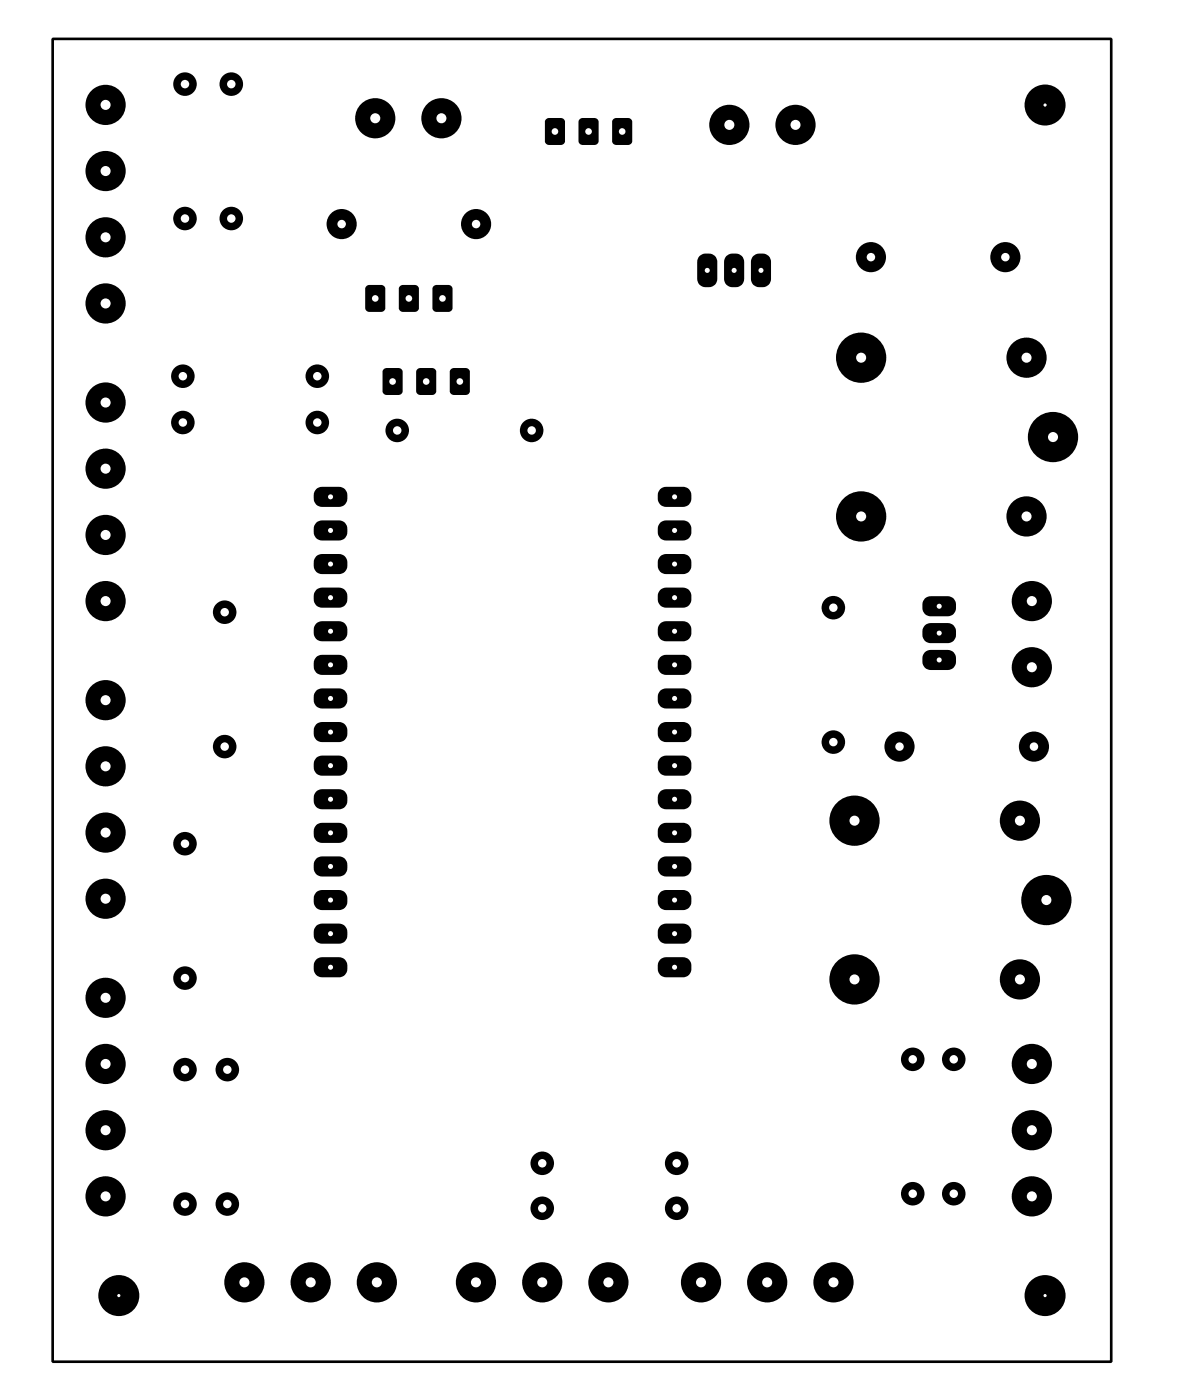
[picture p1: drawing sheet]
<svg xmlns="http://www.w3.org/2000/svg" width="90mm" height="106mm" viewBox="0 0 90 106" stroke-linecap="round" stroke-linejoin="round" font-family="sans-serif">
<path d="M49.9 72.5l.3-.1h1.4a.77 .77 0 0 1 .7 .7 .77 .77 0 0 1-.7 .8h-1.3a.78 .78 0 0 1-.6-.5 .78 .78 0 0 1 .2-.9z" fill-rule="evenodd" fill="#000"/>
<circle cx="51" cy="73.1" r=".19" fill="#fff"/>
<path d="M49.9 70l.3-.2h1.4a.77 .77 0 0 1 .7 .8 .77 .77 0 0 1-.7 .7h-1.3a.78 .78 0 0 1-.6-.5 .78 .78 0 0 1 .2-.8z" fill-rule="evenodd" fill="#000"/>
<circle cx="51" cy="70.6" r=".19" fill="#fff"/>
<path d="M49.9 67.5l.3-.2h1.4a.77 .77 0 0 1 .7 .7 .77 .77 0 0 1-.7 .8h-1.3a.78 .78 0 0 1-.6-.5 .78 .78 0 0 1 .2-.8z" fill-rule="evenodd" fill="#000"/>
<circle cx="51" cy="68" r=".19" fill="#fff"/>
<path d="M49.9 64.9l.3-.2h1.4a.77 .77 0 0 1 .7 .8 .77 .77 0 0 1-.7 .8h-1.3a.78 .78 0 0 1-.6-.6 .78 .78 0 0 1 .2-.8z" fill-rule="evenodd" fill="#000"/>
<circle cx="51" cy="65.5" r=".19" fill="#fff"/>
<path d="M49.9 62.4l.3-.2h1.4a.77 .77 0 0 1 .7 .8 .77 .77 0 0 1-.7 .7h-1.3a.78 .78 0 0 1-.6-.5 .78 .78 0 0 1 .2-.8z" fill-rule="evenodd" fill="#000"/>
<circle cx="51" cy="63" r=".19" fill="#fff"/>
<path d="M49.9 59.8l.3-.1h1.4a.77 .77 0 0 1 .7 .7 .77 .77 0 0 1-.7 .8h-1.3a.78 .78 0 0 1-.6-.5 .78 .78 0 0 1 .2-.9z" fill-rule="evenodd" fill="#000"/>
<circle cx="51" cy="60.4" r=".19" fill="#fff"/>
<path d="M49.9 57.3l.3-.2h1.4a.77 .77 0 0 1 .7 .8 .77 .77 0 0 1-.7 .7h-1.3a.78 .78 0 0 1-.6-.5 .78 .78 0 0 1 .2-.8z" fill-rule="evenodd" fill="#000"/>
<circle cx="51" cy="57.9" r=".19" fill="#fff"/>
<path d="M49.9 54.8l.3-.2h1.4a.77 .77 0 0 1 .7 .7 .77 .77 0 0 1-.7 .8h-1.3a.78 .78 0 0 1-.6-.5 .78 .78 0 0 1 .2-.8z" fill-rule="evenodd" fill="#000"/>
<circle cx="51" cy="55.3" r=".19" fill="#fff"/>
<path d="M49.9 52.2l.3-.2h1.4a.77 .77 0 0 1 .7 .8 .77 .77 0 0 1-.7 .8h-1.3a.78 .78 0 0 1-.6-.6 .78 .78 0 0 1 .2-.8z" fill-rule="evenodd" fill="#000"/>
<circle cx="51" cy="52.8" r=".19" fill="#fff"/>
<path d="M49.9 49.7l.3-.2h1.4a.77 .77 0 0 1 .7 .8 .77 .77 0 0 1-.7 .7h-1.3a.78 .78 0 0 1-.6-.5 .78 .78 0 0 1 .2-.8z" fill-rule="evenodd" fill="#000"/>
<circle cx="51" cy="50.3" r=".19" fill="#fff"/>
<path d="M49.9 47.1l.3-.1h1.4a.77 .77 0 0 1 .7 .7 .77 .77 0 0 1-.7 .8h-1.3a.78 .78 0 0 1-.6-.5 .78 .78 0 0 1 .2-.9z" fill-rule="evenodd" fill="#000"/>
<circle cx="51" cy="47.7" r=".19" fill="#fff"/>
<path d="M49.9 44.6l.3-.2h1.4a.77 .77 0 0 1 .7 .8 .77 .77 0 0 1-.7 .7h-1.3a.78 .78 0 0 1-.6-.5 .78 .78 0 0 1 .2-.8z" fill-rule="evenodd" fill="#000"/>
<circle cx="51" cy="45.2" r=".19" fill="#fff"/>
<path d="M49.9 42.1l.3-.2h1.4a.77 .77 0 0 1 .7 .7 .77 .77 0 0 1-.7 .8h-1.3a.78 .78 0 0 1-.6-.5 .78 .78 0 0 1 .2-.8z" fill-rule="evenodd" fill="#000"/>
<circle cx="51" cy="42.6" r=".19" fill="#fff"/>
<path d="M49.9 39.5l.3-.2h1.4a.77 .77 0 0 1 .7 .8 .77 .77 0 0 1-.7 .8h-1.3a.78 .78 0 0 1-.6-.6 .78 .78 0 0 1 .2-.8z" fill-rule="evenodd" fill="#000"/>
<circle cx="51" cy="40.1" r=".19" fill="#fff"/>
<path d="M49.9 37l.3-.2h1.4a.77 .77 0 0 1 .7 .8 .77 .77 0 0 1-.7 .7h-1.3a.78 .78 0 0 1-.6-.5 .78 .78 0 0 1 .2-.8z" fill-rule="evenodd" fill="#000"/>
<circle cx="51" cy="37.6" r=".19" fill="#fff"/>
<path d="M23.9 37l.3-.2h1.4a.77 .77 0 0 1 .7 .8 .77 .77 0 0 1-.7 .7h-1.3a.78 .78 0 0 1-.6-.5 .78 .78 0 0 1 .2-.8z" fill-rule="evenodd" fill="#000"/>
<circle cx="25" cy="37.6" r=".19" fill="#fff"/>
<path d="M23.9 39.5l.3-.2h1.4a.77 .77 0 0 1 .7 .8 .77 .77 0 0 1-.7 .8h-1.3a.78 .78 0 0 1-.6-.6 .78 .78 0 0 1 .2-.8z" fill-rule="evenodd" fill="#000"/>
<circle cx="25" cy="40.1" r=".19" fill="#fff"/>
<path d="M23.9 42.1l.3-.2h1.4a.77 .77 0 0 1 .7 .7 .77 .77 0 0 1-.7 .8h-1.3a.78 .78 0 0 1-.6-.5 .78 .78 0 0 1 .2-.8z" fill-rule="evenodd" fill="#000"/>
<circle cx="25" cy="42.6" r=".19" fill="#fff"/>
<path d="M23.9 44.6l.3-.2h1.4a.77 .77 0 0 1 .7 .8 .77 .77 0 0 1-.7 .7h-1.3a.78 .78 0 0 1-.6-.5 .78 .78 0 0 1 .2-.8z" fill-rule="evenodd" fill="#000"/>
<circle cx="25" cy="45.2" r=".19" fill="#fff"/>
<path d="M23.9 47.1l.3-.1h1.4a.77 .77 0 0 1 .7 .7 .77 .77 0 0 1-.7 .8h-1.3a.78 .78 0 0 1-.6-.5 .78 .78 0 0 1 .2-.9z" fill-rule="evenodd" fill="#000"/>
<circle cx="25" cy="47.7" r=".19" fill="#fff"/>
<path d="M23.9 49.7l.3-.2h1.4a.77 .77 0 0 1 .7 .8 .77 .77 0 0 1-.7 .7h-1.3a.78 .78 0 0 1-.6-.5 .78 .78 0 0 1 .2-.8z" fill-rule="evenodd" fill="#000"/>
<circle cx="25" cy="50.3" r=".19" fill="#fff"/>
<path d="M23.9 52.2l.3-.2h1.4a.77 .77 0 0 1 .7 .8 .77 .77 0 0 1-.7 .8h-1.3a.78 .78 0 0 1-.6-.6 .78 .78 0 0 1 .2-.8z" fill-rule="evenodd" fill="#000"/>
<circle cx="25" cy="52.8" r=".19" fill="#fff"/>
<path d="M23.9 54.8l.3-.2h1.4a.77 .77 0 0 1 .7 .7 .77 .77 0 0 1-.7 .8h-1.3a.78 .78 0 0 1-.6-.5 .78 .78 0 0 1 .2-.8z" fill-rule="evenodd" fill="#000"/>
<circle cx="25" cy="55.3" r=".19" fill="#fff"/>
<path d="M23.9 57.3l.3-.2h1.4a.77 .77 0 0 1 .7 .8 .77 .77 0 0 1-.7 .7h-1.3a.78 .78 0 0 1-.6-.5 .78 .78 0 0 1 .2-.8z" fill-rule="evenodd" fill="#000"/>
<circle cx="25" cy="57.9" r=".19" fill="#fff"/>
<path d="M23.9 59.8l.3-.1h1.4a.77 .77 0 0 1 .7 .7 .77 .77 0 0 1-.7 .8h-1.3a.78 .78 0 0 1-.6-.5 .78 .78 0 0 1 .2-.9z" fill-rule="evenodd" fill="#000"/>
<circle cx="25" cy="60.4" r=".19" fill="#fff"/>
<path d="M23.9 62.4l.3-.2h1.4a.77 .77 0 0 1 .7 .8 .77 .77 0 0 1-.7 .7h-1.3a.78 .78 0 0 1-.6-.5 .78 .78 0 0 1 .2-.8z" fill-rule="evenodd" fill="#000"/>
<circle cx="25" cy="63" r=".19" fill="#fff"/>
<path d="M23.9 64.9l.3-.2h1.4a.77 .77 0 0 1 .7 .8 .77 .77 0 0 1-.7 .8h-1.3a.78 .78 0 0 1-.6-.6 .78 .78 0 0 1 .2-.8z" fill-rule="evenodd" fill="#000"/>
<circle cx="25" cy="65.5" r=".19" fill="#fff"/>
<path d="M23.9 67.5l.3-.2h1.4a.77 .77 0 0 1 .7 .7 .77 .77 0 0 1-.7 .8h-1.3a.78 .78 0 0 1-.6-.5 .78 .78 0 0 1 .2-.8z" fill-rule="evenodd" fill="#000"/>
<circle cx="25" cy="68" r=".19" fill="#fff"/>
<path d="M23.9 70l.3-.2h1.4a.77 .77 0 0 1 .7 .8 .77 .77 0 0 1-.7 .7h-1.3a.78 .78 0 0 1-.6-.5 .78 .78 0 0 1 .2-.8z" fill-rule="evenodd" fill="#000"/>
<circle cx="25" cy="70.6" r=".19" fill="#fff"/>
<path d="M23.9 72.5l.3-.1h1.4a.77 .77 0 0 1 .7 .7 .77 .77 0 0 1-.7 .8h-1.3a.78 .78 0 0 1-.6-.5 .78 .78 0 0 1 .2-.9z" fill-rule="evenodd" fill="#000"/>
<circle cx="25" cy="73.1" r=".19" fill="#fff"/>
<circle cx="28.5" cy="96.9" r="1.52" fill="#000"/>
<circle cx="28.5" cy="96.9" r=".38" fill="#fff"/>
<circle cx="23.5" cy="96.9" r="1.52" fill="#000"/>
<circle cx="23.5" cy="96.9" r=".38" fill="#fff"/>
<circle cx="18.5" cy="96.9" r="1.52" fill="#000"/>
<circle cx="18.5" cy="96.9" r=".38" fill="#fff"/>
<circle cx="46" cy="96.9" r="1.52" fill="#000"/>
<circle cx="46" cy="96.9" r=".38" fill="#fff"/>
<circle cx="41" cy="96.9" r="1.52" fill="#000"/>
<circle cx="41" cy="96.9" r=".38" fill="#fff"/>
<circle cx="36" cy="96.9" r="1.52" fill="#000"/>
<circle cx="36" cy="96.9" r=".38" fill="#fff"/>
<circle cx="8" cy="22.9" r="1.52" fill="#000"/>
<circle cx="8" cy="22.9" r=".38" fill="#fff"/>
<circle cx="8" cy="17.9" r="1.52" fill="#000"/>
<circle cx="8" cy="17.9" r=".38" fill="#fff"/>
<circle cx="8" cy="12.9" r="1.52" fill="#000"/>
<circle cx="8" cy="12.9" r=".38" fill="#fff"/>
<circle cx="8" cy="7.9" r="1.52" fill="#000"/>
<circle cx="8" cy="7.9" r=".38" fill="#fff"/>
<circle cx="17.5" cy="16.5" r=".89" fill="#000"/>
<circle cx="17.5" cy="16.5" r=".32" fill="#fff"/>
<circle cx="17.5" cy="6.4" r=".89" fill="#000"/>
<circle cx="17.5" cy="6.4" r=".32" fill="#fff"/>
<circle cx="14" cy="16.5" r=".89" fill="#000"/>
<circle cx="14" cy="16.5" r=".32" fill="#fff"/>
<circle cx="14" cy="6.4" r=".89" fill="#000"/>
<circle cx="14" cy="6.4" r=".32" fill="#fff"/>
<circle cx="8" cy="45.4" r="1.52" fill="#000"/>
<circle cx="8" cy="45.4" r=".38" fill="#fff"/>
<circle cx="8" cy="40.4" r="1.52" fill="#000"/>
<circle cx="8" cy="40.4" r=".38" fill="#fff"/>
<circle cx="8" cy="35.4" r="1.52" fill="#000"/>
<circle cx="8" cy="35.4" r=".38" fill="#fff"/>
<circle cx="8" cy="30.4" r="1.52" fill="#000"/>
<circle cx="8" cy="30.4" r=".38" fill="#fff"/>
<circle cx="24" cy="31.9" r=".89" fill="#000"/>
<circle cx="24" cy="31.9" r=".32" fill="#fff"/>
<circle cx="13.8" cy="31.9" r=".89" fill="#000"/>
<circle cx="13.8" cy="31.9" r=".32" fill="#fff"/>
<circle cx="24" cy="28.4" r=".89" fill="#000"/>
<circle cx="24" cy="28.4" r=".32" fill="#fff"/>
<circle cx="13.8" cy="28.4" r=".89" fill="#000"/>
<circle cx="13.8" cy="28.4" r=".32" fill="#fff"/>
<circle cx="8" cy="67.9" r="1.52" fill="#000"/>
<circle cx="8" cy="67.9" r=".38" fill="#fff"/>
<circle cx="8" cy="62.9" r="1.52" fill="#000"/>
<circle cx="8" cy="62.9" r=".38" fill="#fff"/>
<circle cx="8" cy="57.9" r="1.52" fill="#000"/>
<circle cx="8" cy="57.9" r=".38" fill="#fff"/>
<circle cx="8" cy="52.9" r="1.52" fill="#000"/>
<circle cx="8" cy="52.9" r=".38" fill="#fff"/>
<circle cx="14" cy="73.9" r=".89" fill="#000"/>
<circle cx="14" cy="73.9" r=".32" fill="#fff"/>
<circle cx="14" cy="63.8" r=".89" fill="#000"/>
<circle cx="14" cy="63.8" r=".32" fill="#fff"/>
<circle cx="17" cy="56.4" r=".89" fill="#000"/>
<circle cx="17" cy="56.4" r=".32" fill="#fff"/>
<circle cx="17" cy="46.3" r=".89" fill="#000"/>
<circle cx="17" cy="46.3" r=".32" fill="#fff"/>
<circle cx="8" cy="90.4" r="1.52" fill="#000"/>
<circle cx="8" cy="90.4" r=".38" fill="#fff"/>
<circle cx="8" cy="85.4" r="1.52" fill="#000"/>
<circle cx="8" cy="85.4" r=".38" fill="#fff"/>
<circle cx="8" cy="80.4" r="1.52" fill="#000"/>
<circle cx="8" cy="80.4" r=".38" fill="#fff"/>
<circle cx="8" cy="75.4" r="1.52" fill="#000"/>
<circle cx="8" cy="75.4" r=".38" fill="#fff"/>
<circle cx="17.2" cy="91" r=".89" fill="#000"/>
<circle cx="17.2" cy="91" r=".32" fill="#fff"/>
<circle cx="17.2" cy="80.9" r=".89" fill="#000"/>
<circle cx="17.2" cy="80.9" r=".32" fill="#fff"/>
<circle cx="14" cy="91" r=".89" fill="#000"/>
<circle cx="14" cy="91" r=".32" fill="#fff"/>
<circle cx="14" cy="80.9" r=".89" fill="#000"/>
<circle cx="14" cy="80.9" r=".32" fill="#fff"/>
<circle cx="78" cy="90.4" r="1.52" fill="#000"/>
<circle cx="78" cy="90.4" r=".38" fill="#fff"/>
<circle cx="78" cy="85.4" r="1.52" fill="#000"/>
<circle cx="78" cy="85.4" r=".38" fill="#fff"/>
<circle cx="78" cy="80.4" r="1.52" fill="#000"/>
<circle cx="78" cy="80.4" r=".38" fill="#fff"/>
<circle cx="53" cy="96.9" r="1.52" fill="#000"/>
<circle cx="53" cy="96.9" r=".38" fill="#fff"/>
<circle cx="58" cy="96.9" r="1.52" fill="#000"/>
<circle cx="58" cy="96.9" r=".38" fill="#fff"/>
<circle cx="63" cy="96.9" r="1.52" fill="#000"/>
<circle cx="63" cy="96.9" r=".38" fill="#fff"/>
<circle cx="69" cy="90.2" r=".89" fill="#000"/>
<circle cx="69" cy="90.2" r=".32" fill="#fff"/>
<circle cx="69" cy="80.1" r=".89" fill="#000"/>
<circle cx="69" cy="80.1" r=".32" fill="#fff"/>
<circle cx="72.1" cy="90.2" r=".89" fill="#000"/>
<circle cx="72.1" cy="90.2" r=".32" fill="#fff"/>
<circle cx="72.1" cy="80.1" r=".89" fill="#000"/>
<circle cx="72.1" cy="80.1" r=".32" fill="#fff"/>
<circle cx="41" cy="91.3" r=".89" fill="#000"/>
<circle cx="41" cy="91.3" r=".32" fill="#fff"/>
<circle cx="51.1" cy="91.3" r=".89" fill="#000"/>
<circle cx="51.1" cy="91.3" r=".32" fill="#fff"/>
<circle cx="41" cy="87.9" r=".89" fill="#000"/>
<circle cx="41" cy="87.9" r=".32" fill="#fff"/>
<circle cx="51.1" cy="87.9" r=".89" fill="#000"/>
<circle cx="51.1" cy="87.9" r=".32" fill="#fff"/>
<circle cx="28.4" cy="8.9" r="1.52" fill="#000"/>
<circle cx="28.4" cy="8.9" r=".38" fill="#fff"/>
<circle cx="33.4" cy="8.9" r="1.52" fill="#000"/>
<circle cx="33.4" cy="8.9" r=".38" fill="#fff"/>
<path d="M46.3 9l.3-.1h.9l.2 .2 .1 1.6-.2 .2-1 .1-.3-.2v-1.6z" fill-rule="evenodd" fill="#000"/>
<circle cx="47" cy="9.9" r=".25" fill="#fff"/>
<path d="M43.8 9l.2-.1h.9l.3 .2v1.6l-.1 .2-1.1 .1-.2-.2-.1-1.6z" fill-rule="evenodd" fill="#000"/>
<circle cx="44.5" cy="9.9" r=".25" fill="#fff"/>
<path d="M41.3 9l.2-.1h.9l.2 .2 .1 1.6-.1 .2-1.1 .1-.3-.2v-1.6z" fill-rule="evenodd" fill="#000"/>
<circle cx="41.9" cy="9.9" r=".25" fill="#fff"/>
<circle cx="36" cy="16.9" r="1.14" fill="#000"/>
<circle cx="36" cy="16.9" r=".32" fill="#fff"/>
<circle cx="25.8" cy="16.9" r="1.14" fill="#000"/>
<circle cx="25.8" cy="16.9" r=".32" fill="#fff"/>
<circle cx="55.1" cy="9.4" r="1.52" fill="#000"/>
<circle cx="55.1" cy="9.4" r=".38" fill="#fff"/>
<circle cx="60.1" cy="9.4" r="1.52" fill="#000"/>
<circle cx="60.1" cy="9.4" r=".38" fill="#fff"/>
<circle cx="65.8" cy="19.4" r="1.14" fill="#000"/>
<circle cx="65.8" cy="19.4" r=".32" fill="#fff"/>
<circle cx="76" cy="19.4" r="1.14" fill="#000"/>
<circle cx="76" cy="19.4" r=".32" fill="#fff"/>
<path d="M56.9 19.3a.8 .8 0 0 1 1.4 .5v1.3a.77 .77 0 0 1-.8 .6 .77 .77 0 0 1-.8-.6l.1-1.4z" fill-rule="evenodd" fill="#000"/>
<circle cx="57.5" cy="20.4" r=".19" fill="#fff"/>
<path d="M54.9 19.3a.8 .8 0 0 1 1.3 .5v1.3a.77 .77 0 0 1-.7 .6 .77 .77 0 0 1-.8-.6v-1.4z" fill-rule="evenodd" fill="#000"/>
<circle cx="55.5" cy="20.4" r=".19" fill="#fff"/>
<path d="M52.9 19.3a.8 .8 0 0 1 1.3 .5v1.3a.77 .77 0 0 1-.8 .6 .77 .77 0 0 1-.7-.6v-1.4z" fill-rule="evenodd" fill="#000"/>
<circle cx="53.4" cy="20.4" r=".19" fill="#fff"/>
<circle cx="30" cy="32.5" r=".89" fill="#000"/>
<circle cx="30" cy="32.5" r=".32" fill="#fff"/>
<circle cx="40.2" cy="32.5" r=".89" fill="#000"/>
<circle cx="40.2" cy="32.5" r=".32" fill="#fff"/>
<circle cx="78" cy="45.4" r="1.52" fill="#000"/>
<circle cx="78" cy="45.4" r=".38" fill="#fff"/>
<circle cx="78" cy="50.4" r="1.52" fill="#000"/>
<circle cx="78" cy="50.4" r=".38" fill="#fff"/>
<circle cx="79.1" cy="68" r="1.9" fill="#000"/>
<circle cx="79.1" cy="68" r=".38" fill="#fff"/>
<circle cx="77.1" cy="62" r="1.52" fill="#000"/>
<circle cx="77.1" cy="62" r=".38" fill="#fff"/>
<circle cx="77.1" cy="74" r="1.52" fill="#000"/>
<circle cx="77.1" cy="74" r=".38" fill="#fff"/>
<circle cx="64.6" cy="74" r="1.9" fill="#000"/>
<circle cx="64.6" cy="74" r=".38" fill="#fff"/>
<circle cx="64.6" cy="62" r="1.9" fill="#000"/>
<circle cx="64.6" cy="62" r=".38" fill="#fff"/>
<circle cx="68" cy="56.4" r="1.14" fill="#000"/>
<circle cx="68" cy="56.4" r=".32" fill="#fff"/>
<circle cx="78.1" cy="56.4" r="1.14" fill="#000"/>
<circle cx="78.1" cy="56.4" r=".32" fill="#fff"/>
<path d="M69.9 49.3l.3-.2h1.4a.77 .77 0 0 1 .7 .8 .77 .77 0 0 1-.7 .7h-1.3a.78 .78 0 0 1-.6-.5 .78 .78 0 0 1 .2-.8z" fill-rule="evenodd" fill="#000"/>
<circle cx="71" cy="49.9" r=".19" fill="#fff"/>
<path d="M69.9 47.3l.3-.2h1.4a.77 .77 0 0 1 .7 .8 .77 .77 0 0 1-.7 .7h-1.3a.78 .78 0 0 1-.6-.5 .78 .78 0 0 1 .2-.8z" fill-rule="evenodd" fill="#000"/>
<circle cx="71" cy="47.9" r=".19" fill="#fff"/>
<path d="M69.9 45.2l.3-.1h1.4a.77 .77 0 0 1 .7 .7 .77 .77 0 0 1-.7 .8h-1.3a.78 .78 0 0 1-.6-.5 .78 .78 0 0 1 .2-.9z" fill-rule="evenodd" fill="#000"/>
<circle cx="71" cy="45.8" r=".19" fill="#fff"/>
<circle cx="63" cy="56.1" r=".89" fill="#000"/>
<circle cx="63" cy="56.1" r=".32" fill="#fff"/>
<circle cx="63" cy="45.9" r=".89" fill="#000"/>
<circle cx="63" cy="45.9" r=".32" fill="#fff"/>
<circle cx="79" cy="7.9" r="1.55" fill="#000"/>
<circle cx="79" cy="7.9" r=".12" fill="#fff"/>
<circle cx="79" cy="97.9" r="1.55" fill="#000"/>
<circle cx="79" cy="97.9" r=".12" fill="#fff"/>
<circle cx="9" cy="97.9" r="1.55" fill="#000"/>
<circle cx="9" cy="97.9" r=".12" fill="#fff"/>
<circle cx="79.6" cy="33" r="1.9" fill="#000"/>
<circle cx="79.6" cy="33" r=".38" fill="#fff"/>
<circle cx="77.6" cy="27" r="1.52" fill="#000"/>
<circle cx="77.6" cy="27" r=".38" fill="#fff"/>
<circle cx="77.6" cy="39" r="1.52" fill="#000"/>
<circle cx="77.6" cy="39" r=".38" fill="#fff"/>
<circle cx="65.1" cy="39" r="1.9" fill="#000"/>
<circle cx="65.1" cy="39" r=".38" fill="#fff"/>
<circle cx="65.1" cy="27" r="1.9" fill="#000"/>
<circle cx="65.1" cy="27" r=".38" fill="#fff"/>
<path d="M27.7 21.6l.2-.1h.9l.3 .2v1.6l-.1 .2-1.1 .1-.3-.2v-1.6z" fill-rule="evenodd" fill="#000"/>
<circle cx="28.4" cy="22.6" r=".25" fill="#fff"/>
<path d="M30.2 21.6l.2-.1h1l.2 .2 .1 1.6-.2 .2-1.1 .1-.2-.2-.1-1.6z" fill-rule="evenodd" fill="#000"/>
<circle cx="30.9" cy="22.6" r=".25" fill="#fff"/>
<path d="M32.8 21.6l.2-.1h.9l.2 .2 .1 1.6-.1 .2-1.1 .1-.3-.2v-1.6z" fill-rule="evenodd" fill="#000"/>
<circle cx="33.4" cy="22.6" r=".25" fill="#fff"/>
<path d="M34.1 27.9l.2-.1h.9l.3 .2v1.6l-.1 .2-1.1 .1-.3-.2v-1.6z" fill-rule="evenodd" fill="#000"/>
<circle cx="34.7" cy="28.8" r=".25" fill="#fff"/>
<path d="M31.5 27.9l.2-.1h1l.2 .2 .1 1.6-.2 .2-1.1 .1-.2-.2-.1-1.6z" fill-rule="evenodd" fill="#000"/>
<circle cx="32.2" cy="28.8" r=".25" fill="#fff"/>
<path d="M29 27.9l.2-.1h.9l.3 .2v1.6l-.1 .2-1.1 .1-.2-.2-.1-1.6z" fill-rule="evenodd" fill="#000"/>
<circle cx="29.7" cy="28.8" r=".25" fill="#fff"/>
<path d="M4 2.9h80v100h-80z" fill="none" stroke="#000" stroke-width=".2"/>
</svg>
